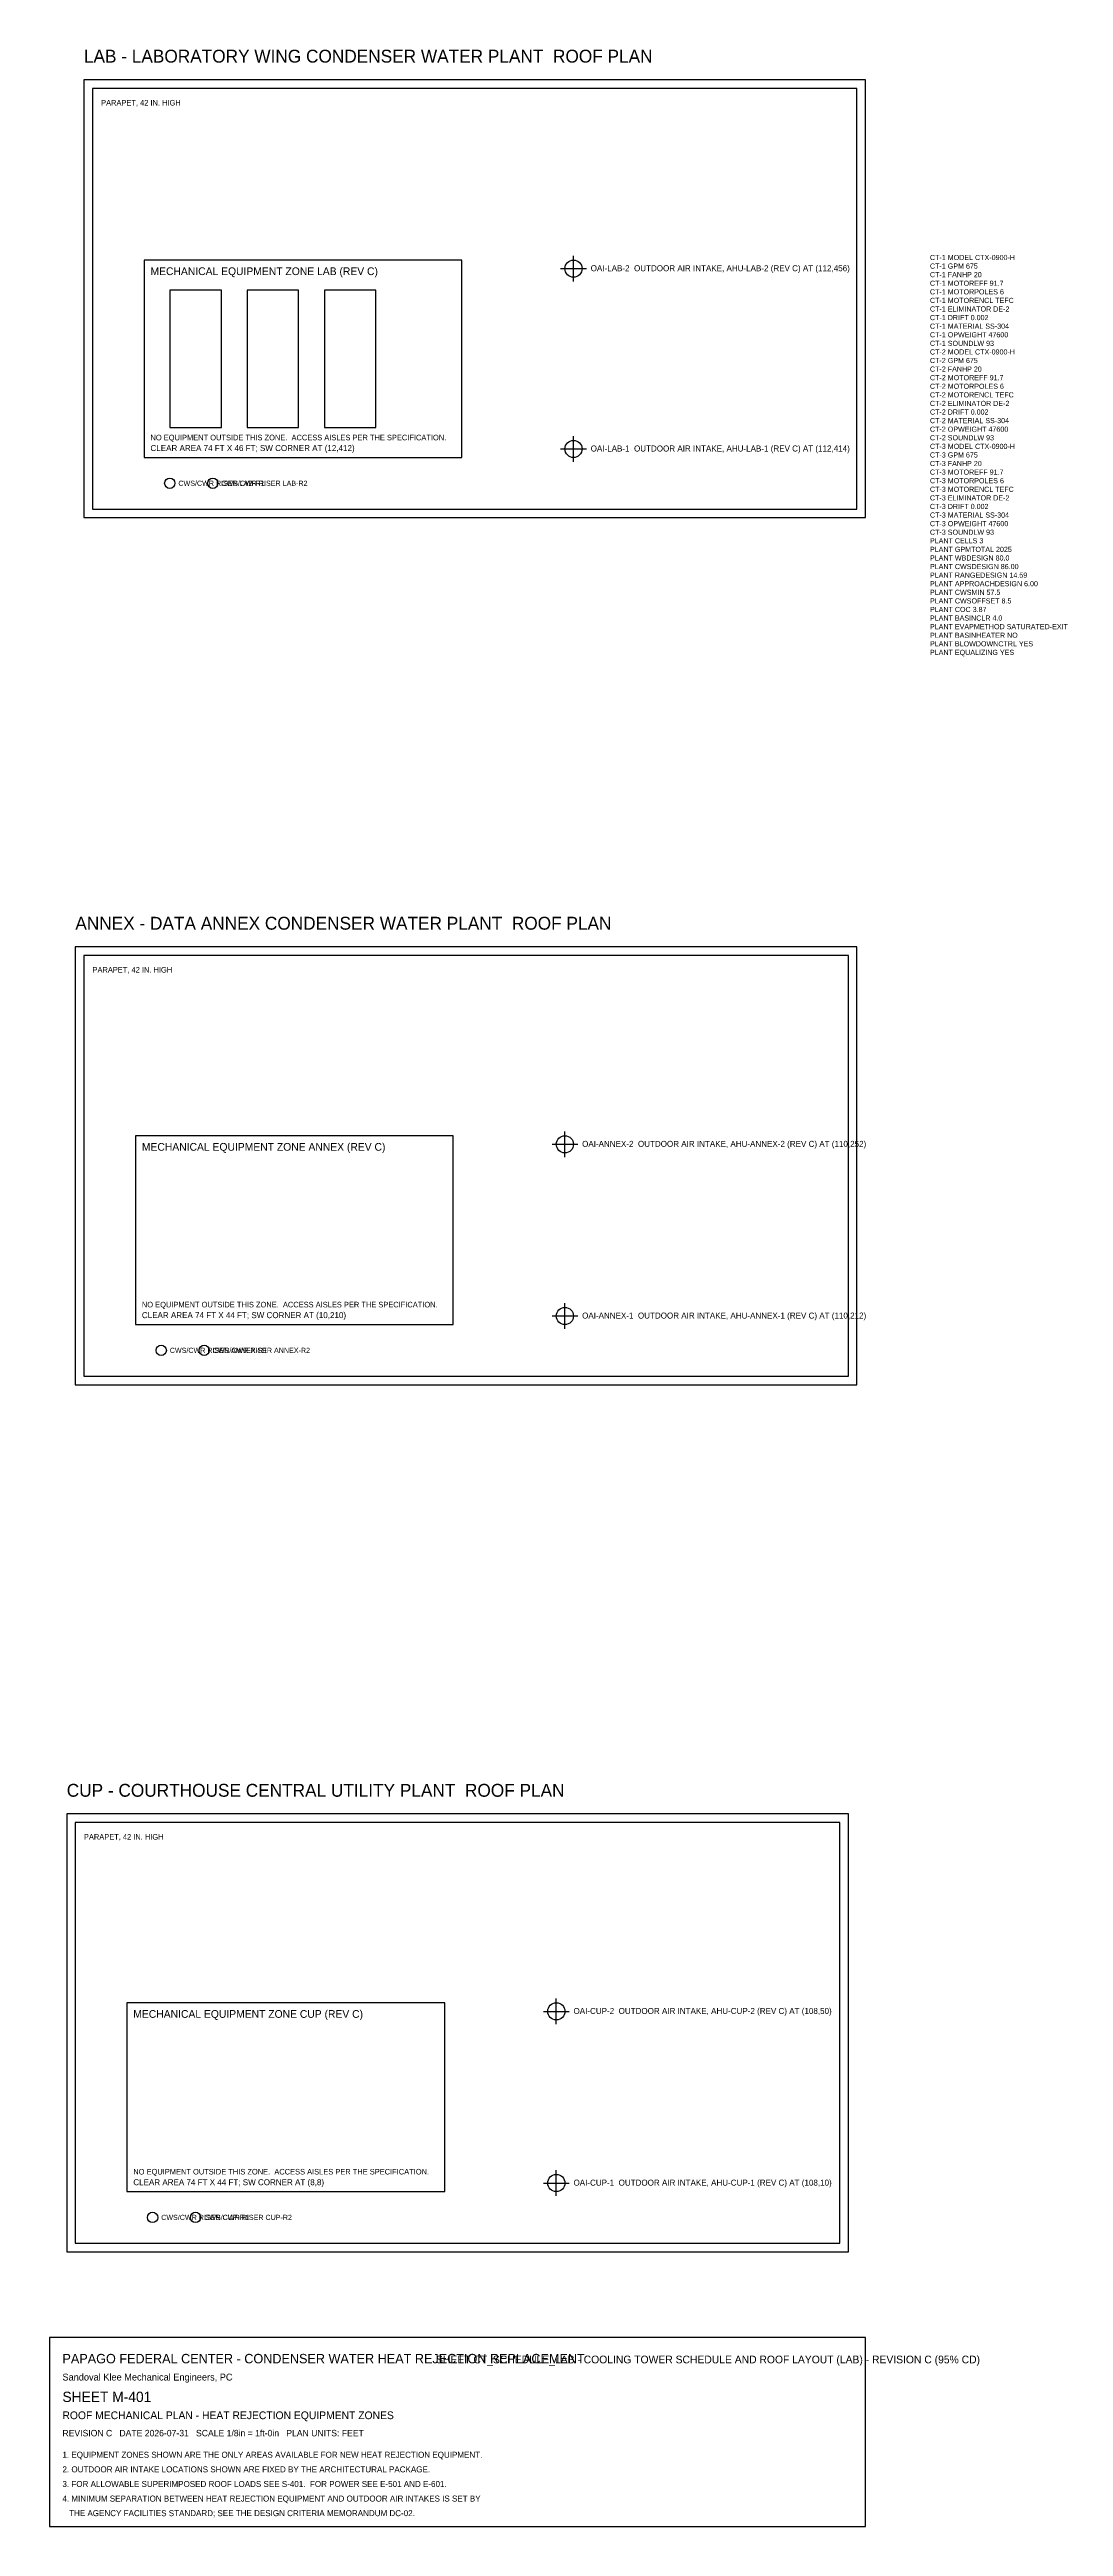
# Model space of a CAD drawing. Header units: feet. Extents: x -10 to 226, y -70 to 507.
import ezdxf

# ---------------------------------------------------------------- set-up
doc = ezdxf.new("R2010")
doc.units = ezdxf.units.FT
for name, color, linetype in [('A-ROOF-OTLN', 8, 'Continuous'), ('A-ROOF-PRPT', 8, 'Continuous'), ('G-ANNO', 7, 'Continuous'), ('G-TBLK', 7, 'Continuous'), ('M-CTWR-PLAN', 3, 'Continuous'), ('M-CTWR-SCHD', 2, 'Continuous'), ('M-CWTR-RISR', 5, 'Continuous'), ('M-EQPM-INTK', 1, 'Continuous'), ('M-EQPM-ZONE', 3, 'Continuous')]:
    doc.layers.add(name, color=color, linetype=linetype)

msp = doc.modelspace()

# ---------------------------------------------------------------- linework, layer by layer
at = {"layer": 'A-ROOF-OTLN'}
for points in [[(-2, 398), (180, 398), (180, 500), (-2, 500)], [(-4, 196), (178, 196), (178, 298), (-4, 298)], [(-6, -6), (176, -6), (176, 96), (-6, 96)]]:
    msp.add_lwpolyline(points, close=True, dxfattribs=at)
at = {"layer": 'A-ROOF-PRPT'}
for points in [[(0, 400), (178, 400), (178, 498), (0, 498)], [(-2, 198), (176, 198), (176, 296), (-2, 296)], [(-4, -4), (174, -4), (174, 94), (-4, 94)]]:
    msp.add_lwpolyline(points, close=True, dxfattribs=at)
at = {"layer": 'G-TBLK'}
msp.add_lwpolyline([(-10, -70), (180, -70), (180, -26), (-10, -26)], close=True, dxfattribs=at)
at = {"layer": 'M-CTWR-PLAN'}
for points in [[(18, 419), (30, 419), (30, 451), (18, 451)], [(36, 419), (48, 419), (48, 451), (36, 451)], [(54, 419), (66, 419), (66, 451), (54, 451)]]:
    msp.add_lwpolyline(points, close=True, dxfattribs=at)
at = {"layer": 'M-CWTR-RISR'}
for centre in [(18, 406), (28, 406), (16, 204), (26, 204), (14, 2), (24, 2)]:
    msp.add_circle(centre, 1.2, dxfattribs=at)
at = {"layer": 'M-EQPM-INTK'}
for p, q in [((109, 456), (115, 456)), ((112, 453), (112, 459)), ((112, 411), (112, 417)), ((109, 414), (115, 414)), ((110, 249), (110, 255)), ((107, 252), (113, 252)), ((110, 209), (110, 215)), ((107, 212), (113, 212)), ((108, 47), (108, 53)), ((105, 50), (111, 50)), ((108, 7), (108, 13)), ((105, 10), (111, 10))]:
    msp.add_line(p, q, dxfattribs=at)
for centre in [(112, 456), (112, 414), (110, 252), (110, 212), (108, 50), (108, 10)]:
    msp.add_circle(centre, 2, dxfattribs=at)
at = {"layer": 'M-EQPM-ZONE'}
for points in [[(12, 412), (86, 412), (86, 458), (12, 458)], [(10, 210), (84, 210), (84, 254), (10, 254)], [(8, 8), (82, 8), (82, 52), (8, 52)]]:
    msp.add_lwpolyline(points, close=True, dxfattribs=at)

# ---------------------------------------------------------------- texts
at = {"layer": 'G-ANNO'}
for s, height, p in [('LAB - LABORATORY WING CONDENSER WATER PLANT  ROOF PLAN', 3, (-2, 504)), ('PARAPET, 42 IN. HIGH', 1.3, (2, 494)), ('ANNEX - DATA ANNEX CONDENSER WATER PLANT  ROOF PLAN', 3, (-4, 302)), ('PARAPET, 42 IN. HIGH', 1.3, (0, 292)), ('CUP - COURTHOUSE CENTRAL UTILITY PLANT  ROOF PLAN', 3, (-6, 100)), ('PARAPET, 42 IN. HIGH', 1.3, (-2, 90))]:
    msp.add_text(s, height=height, dxfattribs=at).set_placement(p)
at = {"layer": 'G-TBLK'}
for s, height, p in [('Sandoval Klee Mechanical Engineers, PC', 1.6, (-7, -36)), ('PAPAGO FEDERAL CENTER - CONDENSER WATER HEAT REJECTION REPLACEMENT', 2.2, (-7, -32)), ('SHEET CT_SCHEDULE_LAB - COOLING TOWER SCHEDULE AND ROOF LAYOUT (LAB) - REVISION C (95% CD)', 1.8, (80, -32)), ('SHEET M-401', 2.4, (-7, -41)), ('ROOF MECHANICAL PLAN - HEAT REJECTION EQUIPMENT ZONES', 1.8, (-7, -45)), ('REVISION C   DATE 2026-07-31   SCALE 1/8in = 1ft-0in   PLAN UNITS: FEET', 1.5, (-7, -49)), ('2. OUTDOOR AIR INTAKE LOCATIONS SHOWN ARE FIXED BY THE ARCHITECTURAL PACKAGE.', 1.4, (-7, -57.4)), ('1. EQUIPMENT ZONES SHOWN ARE THE ONLY AREAS AVAILABLE FOR NEW HEAT REJECTION EQUIPMENT.', 1.4, (-7, -54)), ('4. MINIMUM SEPARATION BETWEEN HEAT REJECTION EQUIPMENT AND OUTDOOR AIR INTAKES IS SET BY', 1.4, (-7, -64.2)), ('3. FOR ALLOWABLE SUPERIMPOSED ROOF LOADS SEE S-401.  FOR POWER SEE E-501 AND E-601.', 1.4, (-7, -60.8)), ('   THE AGENCY FACILITIES STANDARD; SEE THE DESIGN CRITERIA MEMORANDUM DC-02.', 1.4, (-7, -67.6))]:
    msp.add_text(s, height=height, dxfattribs=at).set_placement(p)
at = {"layer": 'M-CTWR-SCHD'}
for s, p in [('CT-1 MODEL CTX-0900-H', (195, 458)), ('CT-1 GPM 675', (195, 456)), ('CT-1 FANHP 20', (195, 454)), ('CT-1 MOTOREFF 91.7', (195, 452)), ('CT-1 MOTORPOLES 6', (195, 450)), ('CT-1 MOTORENCL TEFC', (195, 448)), ('CT-1 ELIMINATOR DE-2', (195, 446)), ('CT-1 DRIFT 0.002', (195, 444)), ('CT-1 MATERIAL SS-304', (195, 442)), ('CT-1 OPWEIGHT 47600', (195, 440)), ('CT-1 SOUNDLW 93', (195, 438)), ('CT-2 MODEL CTX-0900-H', (195, 436)), ('CT-2 GPM 675', (195, 434)), ('CT-2 FANHP 20', (195, 432)), ('CT-2 MOTOREFF 91.7', (195, 430)), ('CT-2 MOTORPOLES 6', (195, 428)), ('CT-2 MOTORENCL TEFC', (195, 426)), ('CT-2 ELIMINATOR DE-2', (195, 424)), ('CT-2 DRIFT 0.002', (195, 422)), ('CT-2 MATERIAL SS-304', (195, 420)), ('CT-2 OPWEIGHT 47600', (195, 418)), ('CT-2 SOUNDLW 93', (195, 416)), ('CT-3 MODEL CTX-0900-H', (195, 414)), ('CT-3 GPM 675', (195, 412)), ('CT-3 FANHP 20', (195, 410)), ('CT-3 MOTOREFF 91.7', (195, 408)), ('CT-3 MOTORPOLES 6', (195, 406)), ('CT-3 MOTORENCL TEFC', (195, 404)), ('CT-3 ELIMINATOR DE-2', (195, 402)), ('CT-3 DRIFT 0.002', (195, 400)), ('CT-3 MATERIAL SS-304', (195, 398)), ('CT-3 OPWEIGHT 47600', (195, 396)), ('CT-3 SOUNDLW 93', (195, 394)), ('PLANT CELLS 3', (195, 392)), ('PLANT GPMTOTAL 2025', (195, 390)), ('PLANT WBDESIGN 80.0', (195, 388)), ('PLANT CWSDESIGN 86.00', (195, 386)), ('PLANT RANGEDESIGN 14.59', (195, 384)), ('PLANT APPROACHDESIGN 6.00', (195, 382)), ('PLANT CWSMIN 57.5', (195, 380)), ('PLANT CWSOFFSET 8.5', (195, 378)), ('PLANT COC 3.87', (195, 376)), ('PLANT BASINCLR 4.0', (195, 374)), ('PLANT EVAPMETHOD SATURATED-EXIT', (195, 372)), ('PLANT BASINHEATER NO', (195, 370)), ('PLANT BLOWDOWNCTRL YES', (195, 368)), ('PLANT EQUALIZING YES', (195, 366))]:
    msp.add_text(s, height=1.2, dxfattribs=at).set_placement(p)
at = {"layer": 'M-CWTR-RISR'}
for s, p in [('CWS/CWR RISER LAB-R1', (20, 405.4)), ('CWS/CWR RISER LAB-R2', (30, 405.4)), ('CWS/CWR RISER ANNEX-R1', (18, 203.4)), ('CWS/CWR RISER ANNEX-R2', (28, 203.4)), ('CWS/CWR RISER CUP-R1', (16, 1.4)), ('CWS/CWR RISER CUP-R2', (26, 1.4))]:
    msp.add_text(s, height=1.2, dxfattribs=at).set_placement(p)
at = {"layer": 'M-EQPM-INTK'}
for s, p in [('OAI-LAB-2  OUTDOOR AIR INTAKE, AHU-LAB-2 (REV C) AT (112,456)', (116, 455.4)), ('OAI-LAB-1  OUTDOOR AIR INTAKE, AHU-LAB-1 (REV C) AT (112,414)', (116, 413.4)), ('OAI-ANNEX-2  OUTDOOR AIR INTAKE, AHU-ANNEX-2 (REV C) AT (110,252)', (114, 251.4)), ('OAI-ANNEX-1  OUTDOOR AIR INTAKE, AHU-ANNEX-1 (REV C) AT (110,212)', (114, 211.4)), ('OAI-CUP-2  OUTDOOR AIR INTAKE, AHU-CUP-2 (REV C) AT (108,50)', (112, 49.4)), ('OAI-CUP-1  OUTDOOR AIR INTAKE, AHU-CUP-1 (REV C) AT (108,10)', (112, 9.4))]:
    msp.add_text(s, height=1.4, dxfattribs=at).set_placement(p)
at = {"layer": 'M-EQPM-ZONE'}
for s, height, p in [('MECHANICAL EQUIPMENT ZONE LAB (REV C)', 1.8, (13.5, 454.5)), ('NO EQUIPMENT OUTSIDE THIS ZONE.  ACCESS AISLES PER THE SPECIFICATION.', 1.3, (13.5, 416)), ('CLEAR AREA 74 FT X 46 FT; SW CORNER AT (12,412)', 1.4, (13.5, 413.5)), ('MECHANICAL EQUIPMENT ZONE ANNEX (REV C)', 1.8, (11.5, 250.5)), ('NO EQUIPMENT OUTSIDE THIS ZONE.  ACCESS AISLES PER THE SPECIFICATION.', 1.3, (11.5, 214)), ('CLEAR AREA 74 FT X 44 FT; SW CORNER AT (10,210)', 1.4, (11.5, 211.5)), ('MECHANICAL EQUIPMENT ZONE CUP (REV C)', 1.8, (9.5, 48.5)), ('NO EQUIPMENT OUTSIDE THIS ZONE.  ACCESS AISLES PER THE SPECIFICATION.', 1.3, (9.5, 12)), ('CLEAR AREA 74 FT X 44 FT; SW CORNER AT (8,8)', 1.4, (9.5, 9.5))]:
    msp.add_text(s, height=height, dxfattribs=at).set_placement(p)

doc.saveas('drawing.dxf')
